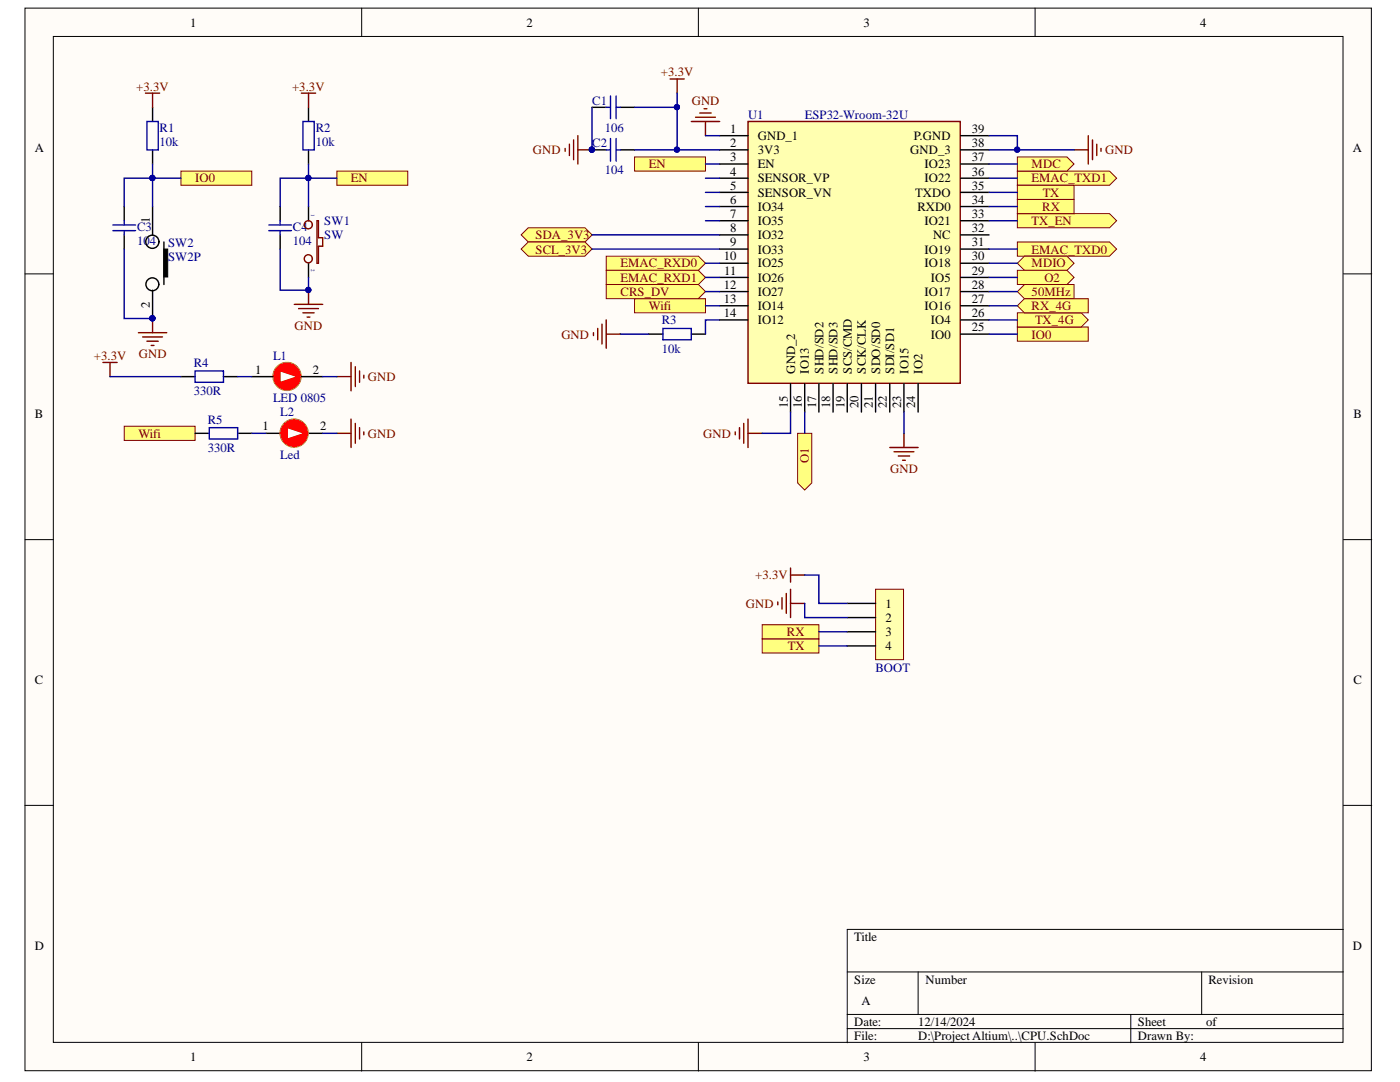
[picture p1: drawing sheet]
<svg xmlns="http://www.w3.org/2000/svg" width="279mm" height="216mm" viewBox="0 0 279 216" stroke-linecap="round" stroke-linejoin="round" font-family="sans-serif">
<defs><g id="words">
<g font-size="2.5">
<text x="37.9" y="5.3">1</text>
<text x="105.1" y="5.3">2</text>
<text x="172.4" y="5.3">3</text>
<text x="239.5" y="5.3">4</text>
<text x="145.7" y="26.5">1</text>
<text x="145.7" y="29.4">2</text>
<text x="151.2" y="28">GND_1</text>
<text x="182.4" y="28">P.GND</text>
<text x="194" y="29.4">38</text>
<text x="194" y="26.5">39</text>
<text x="6.9" y="30.4">A</text>
<text x="145.7" y="32.2">3</text>
<text x="145.7" y="35">4</text>
<text x="151.2" y="30.7">3V3</text>
<text x="151.2" y="33.6">EN</text>
<text x="181.6" y="30.7">GND_3</text>
<text x="184.5" y="33.6">IO23</text>
<text x="194" y="35">36</text>
<text x="194" y="32.2">37</text>
<text x="270" y="30.4">A</text>
<text x="145.7" y="37.8">5</text>
<text x="145.7" y="40.7">6</text>
<text x="151.2" y="36.4">SENSOR_VP</text>
<text x="151.2" y="39.3">SENSOR_VN</text>
<text x="182.7" y="39.3">TXDO</text>
<text x="184.5" y="36.4">IO22</text>
<text x="194" y="40.7">34</text>
<text x="194" y="37.8">35</text>
<text x="29.9" y="44.6" transform="rotate(-90 29.9 44.6)">1</text>
<text x="145.7" y="43.5">7</text>
<text x="145.7" y="46.3">8</text>
<text x="151.2" y="42.1">IO34</text>
<text x="151.2" y="44.9">IO35</text>
<text x="151.2" y="47.7">IO32</text>
<text x="183.1" y="42.1">RXD0</text>
<text x="184.5" y="44.9">IO21</text>
<text x="186.2" y="47.7">NC</text>
<text x="194" y="46.3">32</text>
<text x="194" y="43.5">33</text>
<text x="144.5" y="51.9">10</text>
<text x="145.7" y="49.1">9</text>
<text x="151.2" y="50.6">IO33</text>
<text x="151.2" y="53.4">IO25</text>
<text x="184.5" y="53.4">IO18</text>
<text x="184.5" y="50.6">IO19</text>
<text x="194" y="51.9">30</text>
<text x="194" y="49.1">31</text>
<text x="144.5" y="57.6">12</text>
<text x="144.6" y="54.8">11</text>
<text x="151.2" y="56.2">IO26</text>
<text x="151.2" y="59">IO27</text>
<text x="184.5" y="59">IO17</text>
<text x="185.8" y="56.2">IO5</text>
<text x="194" y="57.6">28</text>
<text x="194" y="54.8">29</text>
<text x="29.9" y="61.5" transform="rotate(-90 29.9 61.5)">2</text>
<text x="144.5" y="60.5">13</text>
<text x="144.5" y="63.3">14</text>
<text x="151.2" y="61.9">IO14</text>
<text x="151.2" y="64.7">IO12</text>
<text x="184.5" y="61.9">IO16</text>
<text x="185.8" y="64.7">IO4</text>
<text x="194" y="63.3">26</text>
<text x="194" y="60.5">27</text>
<text x="185.8" y="67.6">IO0</text>
<text x="194" y="66.1">25</text>
<text x="50.9" y="74.6">1</text>
<text x="62.4" y="74.6">2</text>
<text x="158.7" y="74.6" transform="rotate(-90 158.7 74.6)">GND_2</text>
<text x="161.5" y="74.6" transform="rotate(-90 161.5 74.6)">IO13</text>
<text x="164.3" y="74.6" transform="rotate(-90 164.3 74.6)">SHD/SD2</text>
<text x="167.1" y="74.6" transform="rotate(-90 167.1 74.6)">SHD/SD3</text>
<text x="170" y="74.6" transform="rotate(-90 170 74.6)">SCS/CMD</text>
<text x="172.8" y="74.6" transform="rotate(-90 172.8 74.6)">SCK/CLK</text>
<text x="175.6" y="74.6" transform="rotate(-90 175.6 74.6)">SDO/SD0</text>
<text x="178.4" y="74.6" transform="rotate(-90 178.4 74.6)">SDI/SD1</text>
<text x="181.3" y="74.6" transform="rotate(-90 181.3 74.6)">IO15</text>
<text x="184.1" y="74.6" transform="rotate(-90 184.1 74.6)">IO2</text>
<text x="6.9" y="83.4">B</text>
<text x="157.2" y="81.4" transform="rotate(-90 157.2 81.4)">15</text>
<text x="160" y="81.4" transform="rotate(-90 160 81.4)">16</text>
<text x="162.9" y="81.4" transform="rotate(-90 162.9 81.4)">17</text>
<text x="165.7" y="81.4" transform="rotate(-90 165.7 81.4)">18</text>
<text x="168.5" y="81.4" transform="rotate(-90 168.5 81.4)">19</text>
<text x="171.3" y="81.4" transform="rotate(-90 171.3 81.4)">20</text>
<text x="174.2" y="81.4" transform="rotate(-90 174.2 81.4)">21</text>
<text x="177" y="81.4" transform="rotate(-90 177 81.4)">22</text>
<text x="179.9" y="81.4" transform="rotate(-90 179.9 81.4)">23</text>
<text x="182.7" y="81.4" transform="rotate(-90 182.7 81.4)">24</text>
<text x="270.1" y="83.4">B</text>
<text x="52.4" y="85.9">1</text>
<text x="63.9" y="85.9">2</text>
<text x="176.7" y="121.3">1</text>
<text x="176.7" y="124.1">2</text>
<text x="176.7" y="126.9">3</text>
<text x="176.7" y="129.7">4</text>
<text x="6.9" y="136.5">C</text>
<text x="270.1" y="136.5">C</text>
<text x="6.9" y="189.5">D</text>
<text x="170.5" y="187.7">Title</text>
<text x="270" y="189.5">D</text>
<text x="170.5" y="196.3">Size</text>
<text x="184.7" y="196.3">Number</text>
<text x="241.2" y="196.3">Revision</text>
<text x="171.9" y="200.5">A</text>
<text x="170.5" y="204.7">Date:</text>
<text x="170.5" y="207.5">File:</text>
<text x="183.2" y="204.7">12/14/2024</text>
<text x="183.2" y="207.5">D:\Project Altium\..\CPU.SchDoc</text>
<text x="227.1" y="204.7">Sheet</text>
<text x="227.1" y="207.5">Drawn By:</text>
<text x="240.7" y="204.7">of</text>
<text x="37.9" y="211.8">1</text>
<text x="105.1" y="211.8">2</text>
<text x="172.4" y="211.8">3</text>
<text x="239.5" y="211.8">4</text>
</g>
<g font-size="2.5" fill="#800000">
<text x="131.9" y="15.2">+3.3V</text>
<text x="27.2" y="18.1">+3.3V</text>
<text x="58.3" y="18.1">+3.3V</text>
<text x="138" y="20.9">GND</text>
<text x="106.4" y="30.7">GND</text>
<text x="129.5" y="33.6">EN</text>
<text x="205.9" y="33.6">MDC</text>
<text x="220.6" y="30.7">GND</text>
<text x="38.9" y="36.4">IO0</text>
<text x="70" y="36.4">EN</text>
<text x="205.9" y="36.4">EMAC_TXD1</text>
<text x="208.1" y="39.3">TX</text>
<text x="106.9" y="47.7">SDA_3V3</text>
<text x="205.9" y="44.9">TX_EN</text>
<text x="208" y="42.1">RX</text>
<text x="106.9" y="50.6">SCL_3V3</text>
<text x="123.9" y="53.4">EMAC_RXD0</text>
<text x="205.9" y="50.6">EMAC_TXD0</text>
<text x="205.9" y="53.4">MDIO</text>
<text x="123.9" y="56.2">EMAC_RXD1</text>
<text x="123.9" y="59">CRS_DV</text>
<text x="205.9" y="59">50MHz</text>
<text x="208.4" y="56.2">O2</text>
<text x="58.8" y="65.9">GND</text>
<text x="129.5" y="61.9">Wifi</text>
<text x="205.9" y="61.9">RX_4G</text>
<text x="206.6" y="64.7">TX_4G</text>
<text x="18.8" y="71.8">+3.3V</text>
<text x="27.7" y="71.5">GND</text>
<text x="112" y="67.6">GND</text>
<text x="205.9" y="67.6">IO0</text>
<text x="73.4" y="76">GND</text>
<text x="27.6" y="87.3">Wifi</text>
<text x="73.4" y="87.3">GND</text>
<text x="140.3" y="87.3">GND</text>
<text x="161.5" y="92.4" transform="rotate(-90 161.5 92.4)">O1</text>
<text x="177.7" y="94.4">GND</text>
<text x="150.7" y="115.6">+3.3V</text>
<text x="148.9" y="121.3">GND</text>
<text x="157.1" y="126.9">RX</text>
<text x="157.2" y="129.7">TX</text>
</g>
<g font-size="2.5" fill="#000080">
<text x="118.2" y="20.9">C1</text>
<text x="149.3" y="23.7">U1</text>
<text x="160.6" y="23.7">ESP32-Wroom-32U</text>
<text x="31.9" y="26.3">R1</text>
<text x="31.9" y="29">10k</text>
<text x="63" y="26.3">R2</text>
<text x="63" y="29">10k</text>
<text x="118.2" y="29.4">C2</text>
<text x="120.7" y="26.3">106</text>
<text x="120.7" y="34.7">104</text>
<text x="27.4" y="46">C3</text>
<text x="58.5" y="46">C4</text>
<text x="64.7" y="44.9">SW1</text>
<text x="64.7" y="47.7">SW</text>
<text x="27.4" y="48.9">104</text>
<text x="33.5" y="49.2">SW2</text>
<text x="33.5" y="52">SW2P</text>
<text x="58.5" y="48.9">104</text>
<text x="132.1" y="64.7">R3</text>
<text x="54.5" y="71.8">L1</text>
<text x="132.1" y="70.3">10k</text>
<text x="38.7" y="73.2">R4</text>
<text x="38.7" y="78.9">330R</text>
<text x="54.5" y="80.2">LED 0805</text>
<text x="55.9" y="83.1">L2</text>
<text x="41.5" y="84.5">R5</text>
<text x="41.5" y="90.2">330R</text>
<text x="55.9" y="91.5">Led</text>
<text x="174.7" y="134">BOOT</text>
</g>
<g font-size="1" fill="#000080">
<text x="62.1" y="42.6" transform="rotate(90 62.1 42.6)">1</text>
<text x="62.1" y="53.6" transform="rotate(90 62.1 53.6)">2</text>
</g>
</g></defs>
<g fill="#fffcf8" stroke="#000" stroke-width=".2">
<path d="M5 1.6h268.7v212h-268.7z"/>
<path d="M10.6 7.3h257.4v200.7h-257.4z"/>
</g>
<g fill="none" stroke="#000" stroke-width=".2">
<path d="M72.2 1.6v5.7M139.4 1.6v5.7M206.6 1.6v5.7M5 54.6h5.6M268.1 54.6h5.7M5 107.7h5.6M268.1 107.7h5.7M5 160.7h5.6M268.1 160.7h5.7M169.1 193.9h99M183.2 193.9v8.5M239.8 193.9v8.5"/>
<path d="M268.1 185.5h-99v22.6M72.2 208.1v5.6M139.4 208.1v5.6M169.1 202.4h99M169.1 205.2h99M206.6 208.1v5.6M225.7 202.4v5.7"/>
</g>
<path d="M149.3 24.2h42.3v52.3h-42.3z" fill="#ffffb0" stroke="#800000" stroke-width=".28"/>
<g fill="none" stroke="#000" stroke-width=".28">
<path d="M61.6 21.4v2.8M61.6 29.9v2.8M143.6 27.1h5.7M143.6 29.9h5.7M143.6 32.7h5.7M143.6 35.6h5.7M143.6 38.4h5.7M191.7 27.1h5.7M191.7 29.9h5.7M191.7 32.7h5.7M191.7 35.6h5.7M191.7 38.4h5.7"/>
<path d="M55.9 41.2v2.8M55.9 46.9v2.8M143.6 41.2h5.7M143.6 44h5.7M143.6 46.9h5.7M143.6 49.7h5.7M143.6 52.5h5.7M143.6 55.4h5.7M143.6 58.2h5.7M191.7 41.2h5.7M191.7 44h5.7M191.7 46.9h5.7"/>
<path d="M191.7 49.7h5.7M191.7 52.5h5.7M191.7 55.4h5.7M191.7 58.2h5.7M143.6 61h5.7M143.6 63.8h5.7M157.8 76.6v5.6M160.6 76.6v5.6M163.4 76.6v5.6M166.3 76.6v5.6M169.1 76.6v5.6M171.9 76.6v5.6"/>
<path d="M174.7 76.6v5.6M177.6 76.6v5.6M180.4 76.6v5.6M183.2 76.6v5.6M191.7 61h5.7M191.7 63.8h5.7M191.7 66.7h5.7"/>
</g>
<path d="M60.4 24.2h2.3v5.7h-2.3zM53.6 46h4.6M53.6 44.9h4.6M55.9 44v.9M55.9 46v.9" fill="none" stroke="#00f" stroke-width=".28"/>
<path d="M60.2 18.6h2.8M61.6 18.6v2.8M61.6 57.9v2.8M58.7 60.7h5.7M59.6 61.6h4M60.4 62.4h2.3M61.3 63.3h.6" fill="none" stroke="#800000" stroke-width=".28"/>
<circle cx="61.5" cy="57.9" r=".52" fill="#000080" stroke="#000080" stroke-width=".2"/>
<path d="M67.2 34.1h14.2v2.9h-14.2z" fill-rule="evenodd" fill="#ffff80" stroke="#800000" stroke-width=".2"/>
<path d="M30.4 21.4v2.8M30.4 29.9v2.8M24.8 41.2v2.8M24.8 46.9v2.8" fill="none" stroke="#000" stroke-width=".28"/>
<path d="M29.3 24.2h2.3v5.7h-2.3zM22.5 46h4.6M22.5 44.9h4.6M24.8 44v.9M24.8 46v.9" fill="none" stroke="#00f" stroke-width=".28"/>
<path d="M29 18.6h2.9M30.4 18.6v2.8M27.6 66.4h5.7M28.5 67.2h3.9M29.3 68.1h2.3M30.2 68.9h.5M30.4 63.6v2.8" fill="none" stroke="#800000" stroke-width=".28"/>
<circle cx="30.4" cy="63.5" r=".52" fill="#000080" stroke="#000080" stroke-width=".2"/>
<g fill="#ffff80" stroke="#800000" stroke-width=".2">
<path d="M36.1 34.1h14.2v2.9h-14.2z" fill-rule="evenodd"/>
<path d="M203 65.3h14.2v2.8h-14.2z" fill-rule="evenodd"/>
</g>
<path d="M133.7 15.8h2.8M135.1 15.8v2.8M112.8 29.6v.6M113.6 28.8v2.2M114.5 27.9v4M115.3 27.1v5.6M115.3 29.9h2.9M138 24.2h5.6M138.8 23.4h4M139.7 22.5h2.2M140.5 21.7h.6M140.8 24.2v2.9" fill="none" stroke="#800000" stroke-width=".28"/>
<path d="M118.2 21.4h2.8M118.2 29.9h2.8M123.8 21.4h2.8M123.8 29.9h2.8" fill="none" stroke="#000" stroke-width=".28"/>
<path d="M121.8 19.2v4.5M123 19.2v4.5M121 21.4h.8M121 29.9h.8M121.8 27.6v4.6M123 27.6v4.6M123 21.4h.8M123 29.9h.8" fill="none" stroke="#00f" stroke-width=".28"/>
<circle cx="118.1" cy="29.9" r=".52" fill="#000080" stroke="#000080" stroke-width=".2"/>
<path d="M126.6 31.3h14.2v2.8h-14.2z" fill-rule="evenodd" fill="#ffff80" stroke="#800000" stroke-width=".2"/>
<circle cx="57.3" cy="75.1" r="2.79" fill="#f00" stroke="#f60" stroke-width=".28"/>
<path d="M55.9 74l3.4 1.2-3.4 1.1z" fill="#fffcf8"/>
<path d="M55.9 74l3.4 1.2-3.4 1.1z" fill="none" stroke="#f00" stroke-width=".2"/>
<path d="M36.1 75.2h2.8M44.6 75.2h2.8M50.3 75.2h4.2M60.2 75.2h4.2" fill="none" stroke="#000" stroke-width=".28"/>
<path d="M38.9 74h5.7v2.3h-5.7z" fill="none" stroke="#00f" stroke-width=".28"/>
<path d="M20.5 72.3h2.9M22 72.3v2.9M67.2 75.2h2.9M70.1 72.3v5.7M70.9 73.2v3.9M71.8 74v2.3M72.6 74.9v.5M67.2 86.5h2.9M70.1 83.6v5.7M70.9 84.5v3.9M71.8 85.3v2.3M72.6 86.2v.5" fill="none" stroke="#800000" stroke-width=".28"/>
<g fill="#ffff80" stroke="#800000" stroke-width=".2">
<path d="M126.6 59.6h14.2v2.8h-14.2z" fill-rule="evenodd"/>
<path d="M24.8 85.1h14.1v2.8h-14.1z" fill-rule="evenodd"/>
</g>
<path d="M38.9 86.5h2.9M47.4 86.5h2.9" fill="none" stroke="#000" stroke-width=".28"/>
<path d="M41.8 85.3h5.6v2.3h-5.6z" fill="none" stroke="#00f" stroke-width=".28"/>
<g fill="#ffff80" stroke="#800000" stroke-width=".2">
<path d="M203 48.3h18.4l1.4 1.4-1.4 1.4h-18.4z" fill-rule="evenodd"/>
<path d="M203 34.1h18.4l1.4 1.5-1.4 1.4h-18.4z" fill-rule="evenodd"/>
<path d="M121 51.1h18.4l1.4 1.4-1.4 1.4h-18.4z" fill-rule="evenodd"/>
<path d="M121 53.9h18.4l1.4 1.5-1.4 1.4h-18.4z" fill-rule="evenodd"/>
<path d="M203 42.6h18.4l1.4 1.4-1.4 1.5h-18.4z" fill-rule="evenodd"/>
<path d="M203 31.3h9.9l1.5 1.4-1.5 1.4h-9.9z" fill-rule="evenodd"/>
<path d="M203 52.5l1.5-1.4h8.4l1.5 1.4-1.5 1.4h-8.4z" fill-rule="evenodd"/>
<path d="M121 56.8h18.4l1.4 1.4-1.4 1.4h-18.4z" fill-rule="evenodd"/>
<path d="M104 46.9l1.4-1.4h11.3l1.5 1.4-1.5 1.4h-11.3z" fill-rule="evenodd"/>
<path d="M104 49.7l1.4-1.4h11.3l1.5 1.4-1.5 1.4h-11.3z" fill-rule="evenodd"/>
<path d="M203 58.2l1.5-1.4h9.9v2.8h-9.9z" fill-rule="evenodd"/>
</g>
<g fill="none" stroke="#800000" stroke-width=".28">
<path d="M214.4 29.9h2.8M217.2 27.1v5.6M218 27.9v4M218.9 28.8v2.2M219.7 29.6v.6M63.3 44h.3v3.4h.8v1.7h-.8v3.4h-.3zM146.7 86.2v.5M147.6 85.3v2.3M148.4 84.5v3.9M149.3 83.6v5.7M149.3 86.5h2.8"/>
<circle cx="61.5" cy="44.8" r=".81"/>
<circle cx="61.5" cy="51.6" r=".81"/>
</g>
<path d="M61.6 41.2v2.8M61.6 52.5v2.9" fill="none" stroke="#000" stroke-width=".28"/>
<g fill="#ffff80" stroke="#800000" stroke-width=".2">
<path d="M203 53.9h9.9l1.5 1.5-1.5 1.4h-9.9z" fill-rule="evenodd"/>
<path d="M159.2 86.5h2.8v9.9l-1.4 1.4-1.4-1.4z" fill-rule="evenodd"/>
<path d="M203 62.4h12.8l1.4 1.4-1.4 1.5h-12.8z" fill-rule="evenodd"/>
<path d="M203 61l1.5-1.4h12.7v2.8h-12.7z" fill-rule="evenodd"/>
</g>
<path d="M174.7 117.6h5.6v14h-5.6z" fill="#ffffb0" stroke="#800000" stroke-width=".2"/>
<path d="M169.1 120.4h5.6M169.1 123.2h5.6M169.1 126.1h5.6M169.1 128.9h5.6" fill="none" stroke="#000" stroke-width=".28"/>
<g fill="#ffff80" stroke="#800000" stroke-width=".2">
<path d="M203 37h11.4v2.8h-11.4z" fill-rule="evenodd"/>
<path d="M203 39.8h11.4v2.8h-11.4z" fill-rule="evenodd"/>
<path d="M152.1 127.5h11.3v2.8h-11.3z" fill-rule="evenodd"/>
<path d="M152.1 124.6h11.3v2.9h-11.3z" fill-rule="evenodd"/>
</g>
<path d="M156.1 119.3v2.2M156.9 118.4v4M157.8 113.3v2.9M157.8 117.6v5.6M157.8 114.7h2.8M155.2 120.1v.6M157.8 120.4h2.8" fill="none" stroke="#800000" stroke-width=".28"/>
<g fill="none" stroke="#000" stroke-width=".28">
<path d="M30.4 41.2v5.7M30.4 57.9v5.7M32.7 48.3v8.5M53.1 86.5h2.8M61.6 86.5h2.8"/>
<circle cx="30.4" cy="48.2" r="1.32"/>
<circle cx="30.4" cy="56.7" r="1.29"/>
</g>
<circle cx="30.4" cy="63.5" r=".52" fill="#000080" stroke="#000080" stroke-width=".2"/>
<path d="M32.7 49.7h.8v5.6h-.8z" fill="#000" stroke="#000" stroke-width=".2"/>
<circle cx="58.7" cy="86.4" r="2.79" fill="#f00" stroke="#f60" stroke-width=".28"/>
<path d="M57.3 85.3l3.4 1.2-3.4 1.1z" fill="#fffcf8"/>
<path d="M57.3 85.3l3.4 1.2-3.4 1.1z" fill="none" stroke="#f00" stroke-width=".2"/>
<path d="M129.5 66.7h2.8M138 66.7h2.8" fill="none" stroke="#000" stroke-width=".28"/>
<path d="M132.3 65.5h5.7v2.3h-5.7z" fill="none" stroke="#00f" stroke-width=".28"/>
<path d="M118.4 66.4v.6M119.3 65.5v2.3M120.1 64.7v3.9M121 63.8v5.7M121 66.7h2.8M177.6 89.3h5.6M178.4 90.1h4M179.3 91h2.2M180.1 91.8h.6M180.4 86.5v2.8" fill="none" stroke="#800000" stroke-width=".28"/>
<g fill="none" stroke="#000080" stroke-width=".28">
<path d="M135.1 18.6v11.3h8.5M30.4 32.7v2.9h-5.6v5.6M36.1 35.6h-5.7v5.6M61.6 32.7v2.9h-5.7v5.6M67.2 35.6h-5.6v5.6M118.2 21.4v8.5M126.6 21.4h8.5M126.6 29.9h8.5M140.8 35.6h2.8M140.8 38.4h2.8M140.8 27.1h2.8M140.8 32.7h2.8"/>
<path d="M197.4 29.9h17M197.4 27.1h5.6v2.8M197.4 35.6h5.6M197.4 38.4h5.6M197.4 32.7h5.6M24.8 49.7v13.9h5.6M55.9 49.7v8.2h5.7v-2.5M118.2 49.7h25.4M118.2 46.9h25.4M140.8 41.2h2.8M140.8 52.5h2.8M140.8 55.4h2.8"/>
<path d="M140.8 44h2.8M140.8 58.2h2.8M197.4 41.2h5.6M197.4 52.5h5.6M197.4 55.4h5.6M197.4 49.7h5.6M197.4 44h5.6M197.4 58.2h5.6M22 75.2h14.1M47.4 75.2h2.9M64.4 75.2h2.8M123.8 66.7h5.7"/>
<path d="M140.8 61h2.8M143.6 63.8h-2.8v2.9M197.4 66.7h5.6M197.4 61h5.6M197.4 63.8h5.6M50.3 86.5h2.8M64.4 86.5h2.8M157.8 82.2v4.3h-5.7M160.6 82.2v4.3M180.4 82.2v4.3M160.6 114.7h2.8v5.7h5.7M160.6 120.4v2.8h8.5"/>
<path d="M163.4 126.1h5.7M163.4 128.9h5.7"/>
</g>
<g fill="#000080" stroke="#000080" stroke-width=".2">
<circle cx="61.5" cy="35.5" r=".52"/>
<circle cx="30.4" cy="35.5" r=".52"/>
<circle cx="135.1" cy="21.4" r=".52"/>
<circle cx="135.1" cy="29.9" r=".52"/>
<circle cx="118.1" cy="29.9" r=".52"/>
<circle cx="203" cy="29.9" r=".52"/>
<circle cx="61.5" cy="57.9" r=".52"/>
<circle cx="30.4" cy="63.5" r=".52"/>
</g>
<use href="#words"/>
</svg>
